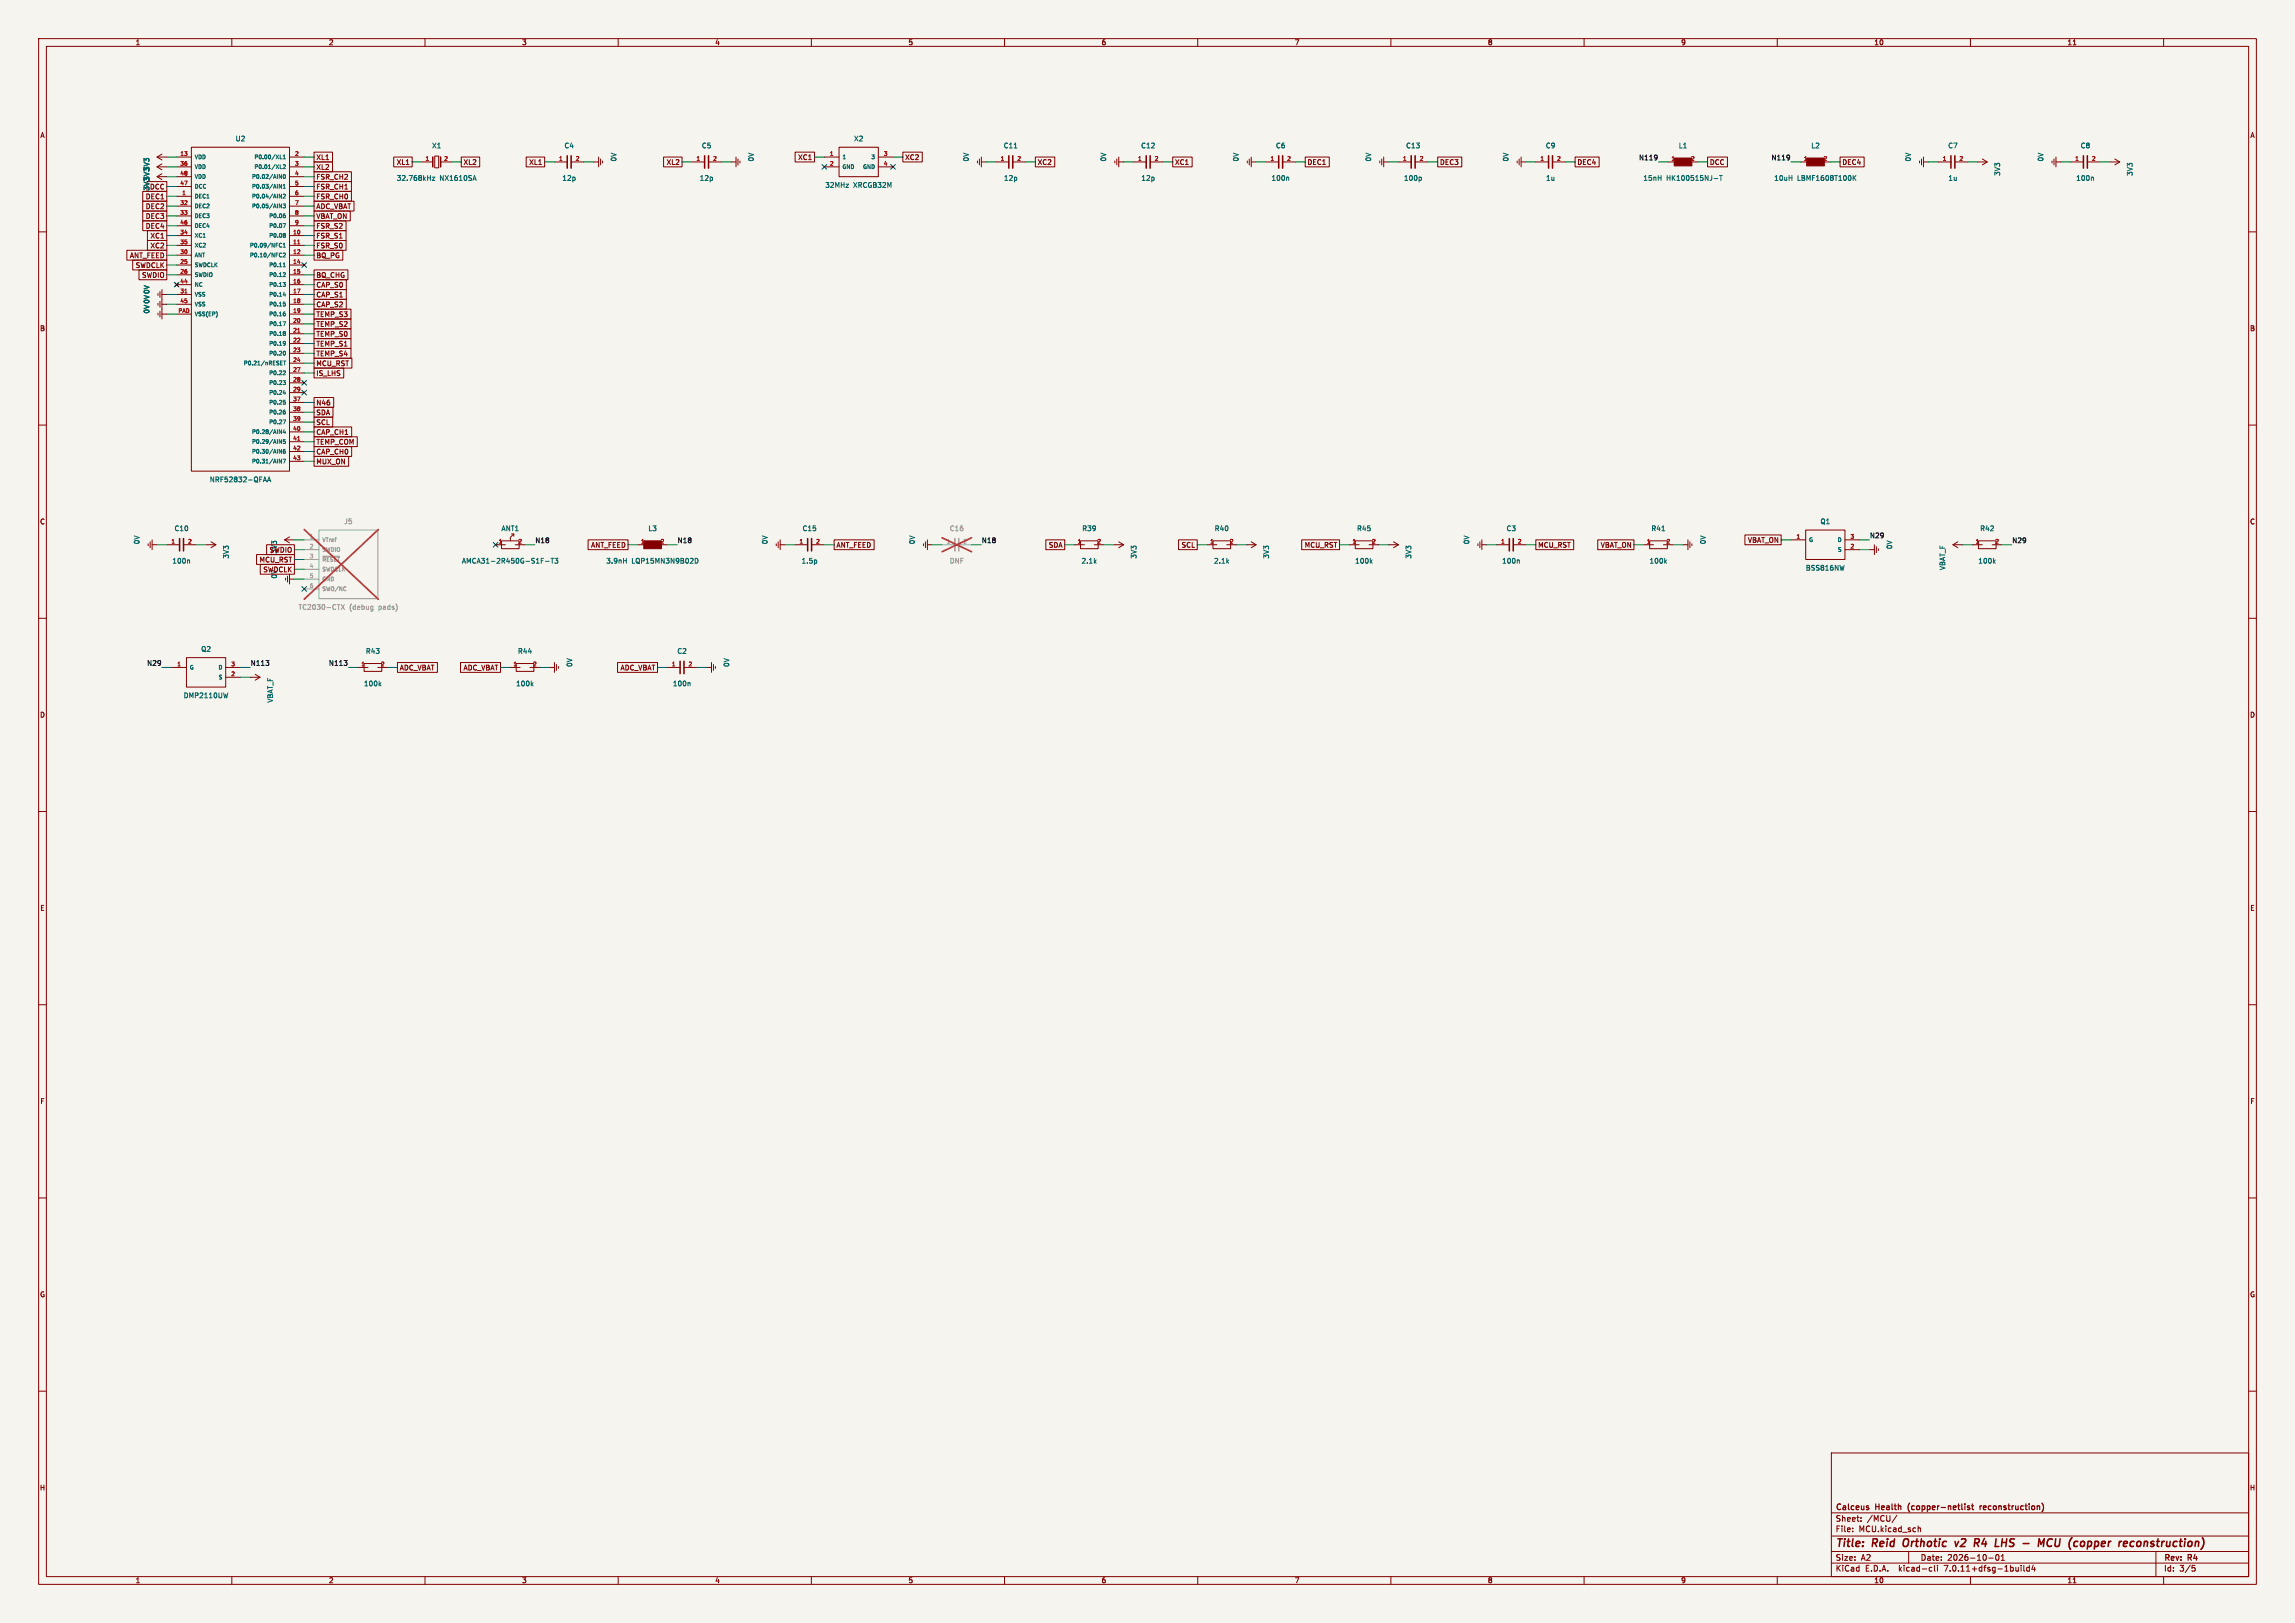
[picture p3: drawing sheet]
<svg xmlns="http://www.w3.org/2000/svg" width="594mm" height="420mm" viewBox="0 0 594 420" stroke-linecap="round" stroke-linejoin="round" font-family="sans-serif">
<defs><g id="words">
<g font-size="2.8" fill="#840000">
<text x="475" y="400.9">Title:</text>
<text x="484.7" y="400.9">Reid</text>
<text x="493.5" y="400.9">Orthotic</text>
<text x="507.7" y="400.9">v2</text>
<text x="513.4" y="400.9">R4</text>
<text x="519.7" y="400.9">LHS</text>
<text x="532.4" y="400.9">MCU</text>
<text x="541.1" y="400.9">(copper</text>
<text x="554.9" y="400.9">reconstruction)</text>
</g>
<g font-size="2.1" fill="#840000">
<text x="475" y="394">Sheet:</text>
<text x="475" y="391.2">Calceus</text>
<text x="483.2" y="394">/MCU/</text>
<text x="485.5" y="391.2">Health</text>
<text x="494.5" y="391.2">(copper-netlist</text>
<text x="513.7" y="391.2">reconstruction)</text>
<text x="475" y="396.7">File:</text>
<text x="481.1" y="396.7">MCU.kicad_sch</text>
<text x="475" y="406.9">KiCad</text>
<text x="475" y="404.1">Size:</text>
<text x="481.7" y="404.1">A2</text>
<text x="482.7" y="406.9">E.D.A.</text>
<text x="491.6" y="406.9">kicad-cli</text>
<text x="497" y="404.1">Date:</text>
<text x="503.5" y="406.9">7.0.11+dfsg-1build4</text>
<text x="504" y="404.1">2026-10-01</text>
<text x="560" y="404.3">Rev:</text>
<text x="560" y="406.9">Id:</text>
<text x="564.1" y="406.9">3/5</text>
<text x="566.4" y="404.3">R4</text>
</g>
<g font-size="1.8" fill="#840000">
<text x="35" y="11.9">1</text>
<text x="85" y="11.9">2</text>
<text x="135" y="11.9">3</text>
<text x="185" y="11.9">4</text>
<text x="235" y="11.9">5</text>
<text x="285" y="11.9">6</text>
<text x="335" y="11.9">7</text>
<text x="385" y="11.9">8</text>
<text x="435" y="11.9">9</text>
<text x="485" y="11.9">10</text>
<text x="535" y="11.9">11</text>
<text x="10.3" y="35.9">A</text>
<text x="582.3" y="35.9">A</text>
<text x="81.8" y="41.6">XL1</text>
<text x="206.5" y="41.6">XC1</text>
<text x="234.2" y="41.6">XC2</text>
<text x="81.8" y="44.1">XL2</text>
<text x="81.8" y="46.7">FSR_CH2</text>
<text x="102.6" y="42.9">XL1</text>
<text x="119.9" y="42.9">XL2</text>
<text x="136.8" y="42.9">XL1</text>
<text x="172.4" y="42.9">XL2</text>
<text x="268.4" y="42.9">XC2</text>
<text x="304" y="42.9">XC1</text>
<text x="338.3" y="42.9">DEC1</text>
<text x="372.6" y="42.9">DEC3</text>
<text x="408.1" y="42.9">DEC4</text>
<text x="442.4" y="42.9">DCC</text>
<text x="476.7" y="42.9">DEC4</text>
<text x="37.6" y="51.8">DEC1</text>
<text x="81.8" y="49.2">FSR_CH1</text>
<text x="81.8" y="51.8">FSR_CH0</text>
<text x="37.6" y="59.4">DEC4</text>
<text x="37.6" y="54.3">DEC2</text>
<text x="37.6" y="56.8">DEC3</text>
<text x="81.8" y="54.3">ADC_VBAT</text>
<text x="81.8" y="56.8">VBAT_ON</text>
<text x="81.8" y="59.4">FSR_S2</text>
<text x="38.8" y="64.5">XC2</text>
<text x="38.8" y="61.9">XC1</text>
<text x="81.8" y="64.5">FSR_S0</text>
<text x="81.8" y="61.9">FSR_S1</text>
<text x="33.5" y="67">ANT_FEED</text>
<text x="35" y="69.5">SWDCLK</text>
<text x="81.8" y="67">BQ_PG</text>
<text x="36.6" y="72.1">SWDIO</text>
<text x="81.8" y="77.2">CAP_S1</text>
<text x="81.8" y="72.1">BQ_CHG</text>
<text x="81.8" y="74.6">CAP_S0</text>
<text x="81.8" y="82.2">TEMP_S3</text>
<text x="81.8" y="79.7">CAP_S2</text>
<text x="10.3" y="85.9">B</text>
<text x="81.8" y="89.9">TEMP_S1</text>
<text x="81.8" y="87.3">TEMP_S0</text>
<text x="81.8" y="84.8">TEMP_S2</text>
<text x="582.3" y="85.9">B</text>
<text x="81.8" y="94.9">MCU_RST</text>
<text x="81.8" y="92.4">TEMP_S4</text>
<text x="81.8" y="97.5">IS_LHS</text>
<text x="81.8" y="107.6">SDA</text>
<text x="81.8" y="105.1">N46</text>
<text x="81.8" y="112.7">CAP_CH1</text>
<text x="81.8" y="110.2">SCL</text>
<text x="81.8" y="117.8">CAP_CH0</text>
<text x="81.8" y="115.3">TEMP_COM</text>
<text x="81.8" y="120.3">MUX_ON</text>
<text x="10.3" y="135.9">C</text>
<text x="582.3" y="135.9">C</text>
<text x="69.7" y="143.2">SWDIO</text>
<text x="71.9" y="143.4" transform="rotate(-90 71.9 143.4)">3V3</text>
<text x="152.9" y="141.9">ANT_FEED</text>
<text x="216.4" y="141.9">ANT_FEED</text>
<text x="271.3" y="141.9">SDA</text>
<text x="305.7" y="141.9">SCL</text>
<text x="337.6" y="141.9">MCU_RST</text>
<text x="398" y="141.9">MCU_RST</text>
<text x="414.2" y="141.9">VBAT_ON</text>
<text x="452.3" y="140.7">VBAT_ON</text>
<text x="67.1" y="145.7">MCU_RST</text>
<text x="68" y="148.3">SWDCLK</text>
<text x="71.9" y="149.8" transform="rotate(-90 71.9 149.8)">0V</text>
<text x="103.3" y="173.7">ADC_VBAT</text>
<text x="119.8" y="173.7">ADC_VBAT</text>
<text x="160.5" y="173.7">ADC_VBAT</text>
<text x="10.3" y="185.9">D</text>
<text x="582.3" y="185.9">D</text>
<text x="10.3" y="235.9">E</text>
<text x="582.3" y="235.9">E</text>
<text x="10.3" y="285.9">F</text>
<text x="582.3" y="285.9">F</text>
<text x="10.3" y="335.9">G</text>
<text x="582.3" y="335.9">G</text>
<text x="10.2" y="385.9">H</text>
<text x="582.2" y="385.9">H</text>
<text x="35" y="409.9">1</text>
<text x="85" y="409.9">2</text>
<text x="135" y="409.9">3</text>
<text x="185" y="409.9">4</text>
<text x="235" y="409.9">5</text>
<text x="285" y="409.9">6</text>
<text x="335" y="409.9">7</text>
<text x="385" y="409.9">8</text>
<text x="435" y="409.9">9</text>
<text x="485" y="409.9">10</text>
<text x="535" y="409.9">11</text>
</g>
<g font-size="1.8" fill="#006464">
<text x="60.9" y="36.8">U2</text>
<text x="111.7" y="38.6">X1</text>
<text x="146" y="38.6">C4</text>
<text x="159.7" y="41.9" transform="rotate(-90 159.7 41.9)">0V</text>
<text x="181.5" y="38.6">C5</text>
<text x="195.3" y="41.9" transform="rotate(-90 195.3 41.9)">0V</text>
<text x="220.9" y="36.8">X2</text>
<text x="250.9" y="41.9" transform="rotate(-90 250.9 41.9)">0V</text>
<text x="259.7" y="38.6">C11</text>
<text x="286.5" y="41.9" transform="rotate(-90 286.5 41.9)">0V</text>
<text x="295.2" y="38.6">C12</text>
<text x="320.8" y="41.9" transform="rotate(-90 320.8 41.9)">0V</text>
<text x="330.1" y="38.6">C6</text>
<text x="355.1" y="41.9" transform="rotate(-90 355.1 41.9)">0V</text>
<text x="363.8" y="38.6">C13</text>
<text x="390.6" y="41.9" transform="rotate(-90 390.6 41.9)">0V</text>
<text x="400" y="38.6">C9</text>
<text x="434.4" y="38.6">L1</text>
<text x="468.7" y="38.6">L2</text>
<text x="494.8" y="41.9" transform="rotate(-90 494.8 41.9)">0V</text>
<text x="504.1" y="38.6">C7</text>
<text x="529.1" y="41.9" transform="rotate(-90 529.1 41.9)">0V</text>
<text x="538.4" y="38.6">C8</text>
<text x="38.8" y="46.9" transform="rotate(-90 38.8 46.9)">3V3</text>
<text x="102.6" y="47">32.768kHz</text>
<text x="113.8" y="47">NX1610SA</text>
<text x="145.4" y="47">12p</text>
<text x="181" y="47">12p</text>
<text x="259.7" y="47">12p</text>
<text x="295.3" y="47">12p</text>
<text x="329" y="47">100n</text>
<text x="363.3" y="47">100p</text>
<text x="400" y="47">1u</text>
<text x="425.2" y="47">15nH</text>
<text x="431.3" y="47">HK100515NJ-T</text>
<text x="459.1" y="47">10uH</text>
<text x="465.2" y="47">LBMF1608T100K</text>
<text x="504.2" y="47">1u</text>
<text x="517.9" y="45.6" transform="rotate(-90 517.9 45.6)">3V3</text>
<text x="537.3" y="47">100n</text>
<text x="552.2" y="45.6" transform="rotate(-90 552.2 45.6)">3V3</text>
<text x="38.7" y="49.2">DCC</text>
<text x="213.5" y="48.8">32MHz</text>
<text x="220.9" y="48.8">XRCGB32M</text>
<text x="38.8" y="81.3" transform="rotate(-90 38.8 81.3)">0V 0V 0V</text>
<text x="54.2" y="125">NRF52832-QFAA</text>
<text x="45" y="137.6">C10</text>
<text x="129.7" y="137.6">ANT1</text>
<text x="167.7" y="137.6">L3</text>
<text x="207.6" y="137.6">C15</text>
<text x="280" y="137.6">R39</text>
<text x="314.3" y="137.6">R40</text>
<text x="351.1" y="137.6">R45</text>
<text x="389.8" y="137.6">C3</text>
<text x="427.3" y="137.6">R41</text>
<text x="471.1" y="135.8">Q1</text>
<text x="512.4" y="137.6">R42</text>
<text x="36.3" y="141" transform="rotate(-90 36.3 141)">0V</text>
<text x="198.9" y="141" transform="rotate(-90 198.9 141)">0V</text>
<text x="237" y="141" transform="rotate(-90 237 141)">0V</text>
<text x="380.5" y="141" transform="rotate(-90 380.5 141)">0V</text>
<text x="441.7" y="141" transform="rotate(-90 441.7 141)">0V</text>
<text x="489.9" y="142.2" transform="rotate(-90 489.9 142.2)">0V</text>
<text x="44.5" y="146">100n</text>
<text x="59.4" y="144.7" transform="rotate(-90 59.4 144.7)">3V3</text>
<text x="119.4" y="146">AMCA31-2R450G-S1F-T3</text>
<text x="156.8" y="146">3.9nH</text>
<text x="163.5" y="146">LQP15MN3N9B02D</text>
<text x="207.4" y="146">1.5p</text>
<text x="279.8" y="146">2.1k</text>
<text x="294.4" y="144.7" transform="rotate(-90 294.4 144.7)">3V3</text>
<text x="314.1" y="146">2.1k</text>
<text x="328.6" y="144.7" transform="rotate(-90 328.6 144.7)">3V3</text>
<text x="350.6" y="146">100k</text>
<text x="365.5" y="144.7" transform="rotate(-90 365.5 144.7)">3V3</text>
<text x="388.7" y="146">100n</text>
<text x="426.8" y="146">100k</text>
<text x="467.3" y="147.8">BSS816NW</text>
<text x="503.7" y="147.7" transform="rotate(-90 503.7 147.7)">VBAT_F</text>
<text x="511.9" y="146">100k</text>
<text x="52" y="168.8">Q2</text>
<text x="94.6" y="169.4">R43</text>
<text x="133.9" y="169.4">R44</text>
<text x="148.3" y="172.7" transform="rotate(-90 148.3 172.7)">0V</text>
<text x="175.2" y="169.4">C2</text>
<text x="188.9" y="172.7" transform="rotate(-90 188.9 172.7)">0V</text>
<text x="94.1" y="177.8">100k</text>
<text x="133.5" y="177.8">100k</text>
<text x="174" y="177.8">100n</text>
<text x="47.4" y="180.9">DMP2110UW</text>
<text x="70.8" y="181.9" transform="rotate(-90 70.8 181.9)">VBAT_F</text>
</g>
<g font-size="1.8" fill="#0f0f0f">
<text x="424.1" y="41.6">N119</text>
<text x="458.4" y="41.6">N119</text>
<text x="138.4" y="140.6">N18</text>
<text x="175.3" y="140.6">N18</text>
<text x="254" y="140.6">N18</text>
<text x="483.9" y="139.3">N29</text>
<text x="520.7" y="140.6">N29</text>
<text x="38" y="172.4">N29</text>
<text x="64.8" y="172.4">N113</text>
<text x="85" y="172.4">N113</text>
</g>
<g font-size="1.8" fill="#939391">
<text x="89" y="135.8">J5</text>
<text x="245.7" y="137.6">C16</text>
<text x="245.7" y="146">DNF</text>
<text x="77.1" y="158">TC2030-CTX</text>
<text x="90.4" y="158">(debug</text>
<text x="98.1" y="158">pads)</text>
</g>
<g font-size="1.4" fill="#a90000">
<text x="46.5" y="40.4">13</text>
<text x="76.2" y="40.4">2</text>
<text x="110" y="41.7">1</text>
<text x="114.8" y="41.7">2</text>
<text x="144.6" y="41.7">1</text>
<text x="148.9" y="41.7">2</text>
<text x="180.1" y="41.7">1</text>
<text x="184.4" y="41.7">2</text>
<text x="214.7" y="40.4">1</text>
<text x="228.6" y="40.4">3</text>
<text x="258.9" y="41.7">1</text>
<text x="263.2" y="41.7">2</text>
<text x="294.4" y="41.7">1</text>
<text x="298.7" y="41.7">2</text>
<text x="328.7" y="41.7">1</text>
<text x="333" y="41.7">2</text>
<text x="363" y="41.7">1</text>
<text x="367.3" y="41.7">2</text>
<text x="398.6" y="41.7">1</text>
<text x="402.9" y="41.7">2</text>
<text x="432.5" y="41.7">1</text>
<text x="437.5" y="41.7">2</text>
<text x="466.8" y="41.7">1</text>
<text x="471.8" y="41.7">2</text>
<text x="502.7" y="41.7">1</text>
<text x="507" y="41.7">2</text>
<text x="537" y="41.7">1</text>
<text x="541.3" y="41.7">2</text>
<text x="46.5" y="42.9">36</text>
<text x="46.5" y="45.5">48</text>
<text x="76.2" y="42.9">3</text>
<text x="76.2" y="45.5">4</text>
<text x="214.7" y="42.9">2</text>
<text x="228.6" y="42.9">4</text>
<text x="46.5" y="53.1">32</text>
<text x="46.5" y="48">47</text>
<text x="47" y="50.5">1</text>
<text x="76.2" y="48">5</text>
<text x="76.2" y="50.5">6</text>
<text x="76.2" y="53.1">7</text>
<text x="46.5" y="55.6">33</text>
<text x="46.5" y="58.2">46</text>
<text x="76.2" y="55.6">8</text>
<text x="76.2" y="58.2">9</text>
<text x="46.5" y="65.8">30</text>
<text x="46.5" y="60.7">34</text>
<text x="46.5" y="63.2">35</text>
<text x="75.7" y="60.7">10</text>
<text x="75.7" y="63.2">11</text>
<text x="75.7" y="65.8">12</text>
<text x="46.5" y="68.3">25</text>
<text x="46.5" y="70.9">26</text>
<text x="75.7" y="68.3">14</text>
<text x="75.7" y="70.9">15</text>
<text x="46.5" y="75.9">31</text>
<text x="46.5" y="73.4">44</text>
<text x="75.7" y="73.4">16</text>
<text x="75.7" y="75.9">17</text>
<text x="46" y="81">PAD</text>
<text x="46.5" y="78.5">45</text>
<text x="75.7" y="78.5">18</text>
<text x="75.7" y="81">19</text>
<text x="75.7" y="83.6">20</text>
<text x="75.7" y="86.1">21</text>
<text x="75.7" y="88.6">22</text>
<text x="75.7" y="91.2">23</text>
<text x="75.7" y="93.7">24</text>
<text x="75.7" y="96.3">27</text>
<text x="75.7" y="98.8">28</text>
<text x="75.7" y="101.3">29</text>
<text x="75.7" y="103.9">37</text>
<text x="75.7" y="106.4">38</text>
<text x="75.7" y="109">39</text>
<text x="75.7" y="111.5">40</text>
<text x="75.7" y="114">41</text>
<text x="75.7" y="116.6">42</text>
<text x="75.7" y="119.1">43</text>
<text x="44.2" y="140.7">1</text>
<text x="48.5" y="140.7">2</text>
<text x="128.9" y="140.7">1</text>
<text x="134" y="140.7">2</text>
<text x="165.8" y="140.7">1</text>
<text x="170.8" y="140.7">2</text>
<text x="206.8" y="140.7">1</text>
<text x="211.1" y="140.7">2</text>
<text x="278.8" y="140.7">1</text>
<text x="283.9" y="140.7">2</text>
<text x="313.1" y="140.7">1</text>
<text x="318.2" y="140.7">2</text>
<text x="349.9" y="140.7">1</text>
<text x="355" y="140.7">2</text>
<text x="388.4" y="140.7">1</text>
<text x="392.7" y="140.7">2</text>
<text x="426.1" y="140.7">1</text>
<text x="431.2" y="140.7">2</text>
<text x="464.8" y="139.4">1</text>
<text x="478.8" y="142">2</text>
<text x="478.8" y="139.4">3</text>
<text x="511.2" y="140.7">1</text>
<text x="516.3" y="140.7">2</text>
<text x="45.7" y="172.5">1</text>
<text x="59.7" y="172.5">3</text>
<text x="93.4" y="172.5">1</text>
<text x="98.4" y="172.5">2</text>
<text x="132.7" y="172.5">1</text>
<text x="137.8" y="172.5">2</text>
<text x="173.8" y="172.5">1</text>
<text x="178.1" y="172.5">2</text>
<text x="59.7" y="175">2</text>
</g>
<g font-size="1.4" fill="#006464">
<text x="50.3" y="41.4">VDD</text>
<text x="65.7" y="41.4">P0.00/XL1</text>
<text x="217.9" y="41.4">1</text>
<text x="225.3" y="41.4">3</text>
<text x="50.3" y="43.9">VDD</text>
<text x="50.3" y="46.5">VDD</text>
<text x="65.1" y="46.5">P0.02/AIN0</text>
<text x="65.7" y="43.9">P0.01/XL2</text>
<text x="217.9" y="43.9">GND</text>
<text x="223.2" y="43.9">GND</text>
<text x="50.3" y="51.5">DEC1</text>
<text x="50.3" y="49">DCC</text>
<text x="65.1" y="49">P0.03/AIN1</text>
<text x="65.1" y="51.5">P0.04/AIN2</text>
<text x="50.3" y="54.1">DEC2</text>
<text x="50.3" y="56.6">DEC3</text>
<text x="50.3" y="59.2">DEC4</text>
<text x="65.1" y="54.1">P0.05/AIN3</text>
<text x="69.5" y="56.6">P0.06</text>
<text x="69.5" y="59.2">P0.07</text>
<text x="50.3" y="61.7">XC1</text>
<text x="50.3" y="64.2">XC2</text>
<text x="64.5" y="64.2">P0.09/NFC1</text>
<text x="69.5" y="61.7">P0.08</text>
<text x="50.3" y="69.3">SWDCLK</text>
<text x="50.3" y="71.9">SWDIO</text>
<text x="50.3" y="66.8">ANT</text>
<text x="64.5" y="66.8">P0.10/NFC2</text>
<text x="69.5" y="69.3">P0.11</text>
<text x="69.5" y="71.9">P0.12</text>
<text x="50.3" y="76.9">VSS</text>
<text x="50.3" y="74.4">NC</text>
<text x="69.5" y="74.4">P0.13</text>
<text x="69.5" y="76.9">P0.14</text>
<text x="50.3" y="79.5">VSS</text>
<text x="50.3" y="82">VSS(EP)</text>
<text x="69.5" y="79.5">P0.15</text>
<text x="69.5" y="82">P0.16</text>
<text x="69.5" y="84.6">P0.17</text>
<text x="69.5" y="87.1">P0.18</text>
<text x="69.5" y="89.6">P0.19</text>
<text x="62.9" y="94.7">P0.21/nRESET</text>
<text x="69.5" y="92.2">P0.20</text>
<text x="69.5" y="97.3">P0.22</text>
<text x="69.5" y="99.8">P0.23</text>
<text x="69.5" y="102.3">P0.24</text>
<text x="69.5" y="104.9">P0.25</text>
<text x="69.5" y="107.4">P0.26</text>
<text x="65.1" y="112.5">P0.28/AIN4</text>
<text x="69.5" y="110">P0.27</text>
<text x="65.1" y="115">P0.29/AIN5</text>
<text x="65.1" y="117.6">P0.30/AIN6</text>
<text x="65.1" y="120.1">P0.31/AIN7</text>
<text x="468.1" y="140.4">G</text>
<text x="475.5" y="140.4">D</text>
<text x="475.5" y="143">S</text>
<text x="49" y="173.5">G</text>
<text x="56.4" y="173.5">D</text>
<text x="56.4" y="176">S</text>
</g>
<g font-size="1.4" fill="#a5a4a2">
<text x="80" y="139.4">1</text>
<text x="80" y="142">2</text>
<text x="244.9" y="140.7">1</text>
<text x="249.2" y="140.7">2</text>
<text x="80" y="144.5">3</text>
<text x="80" y="147.1">4</text>
<text x="80" y="149.6">5</text>
<text x="80" y="152.1">6</text>
</g>
<g font-size="1.4" fill="#939391">
<text x="83.3" y="140.4">VTref</text>
<text x="83.3" y="143">SWDIO</text>
<text x="83.3" y="145.5">~{RESET}</text>
<text x="83.3" y="148.1">SWDCLK</text>
<text x="83.3" y="150.6">GND</text>
<text x="83.3" y="153.1">SWO/NC</text>
</g>
</g></defs>
<path d="M0 0h594v420h-594z" fill="#f5f4ef" stroke="#f5f4ef" stroke-width=".26"/>
<g fill="none" stroke="#840000" stroke-width=".26">
<path d="M10 10h574v400h-574zM12 12h570v396h-570zM60 10v2M110 10v2M160 10v2M210 10v2M260 10v2M310 10v2M360 10v2M410 10v2M460 10v2M510 10v2"/>
<path d="M536.6 11.6h.7M560 10v2M41.9 39.9l-1.3 .7 1.3 .8M49.5 38.1h25.4v83.8h-25.4zM81.3 39.4h4.8v2.5h-4.8zM205.8 39.4h5v2.5h-5zM217.2 38.1h10.1v7.6h-10.1zM233.7 39.4h5v2.5h-5zM10 60h2M36.9 57.2h6.3v2.5h-6.3zM36.9 49.5h6.3v2.6h-6.3zM36.9 52.1h6.3v2.5h-6.3z"/>
<path d="M36.9 54.6h6.3v2.6h-6.3zM38 47h5.2v2.5h-5.2zM38.2 59.7h5v2.5h-5zM40.6 40.6h2.6M40.6 43.2h2.6M40.6 45.7h2.6M41.9 42.4l-1.3 .8 1.3 .7M41.9 45l-1.3 .7 1.3 .8M45.7 40.6h3.8M45.7 43.2h3.8M45.7 50.8h3.8M45.7 53.3h3.8"/>
<path d="M45.7 55.9h3.8M45.7 45.7h3.8M45.7 58.4h3.8M45.7 48.3h3.8M74.9 40.6h3.8M74.9 43.2h3.8M74.9 50.8h3.8M74.9 53.3h3.8M74.9 55.9h3.8M74.9 45.7h3.8M74.9 58.4h3.8M74.9 48.3h3.8"/>
<path d="M81.3 47h9.7v2.5h-9.7zM81.3 41.9h4.8v2.6h-4.8zM81.3 44.5h9.7v2.5h-9.7zM81.3 49.5h9.7v2.6h-9.7zM81.3 52.1h10.3v2.5h-10.3zM81.3 54.6h9.4v2.6h-9.4zM81.3 57.2h8.3v2.5h-8.3zM81.3 59.7h8.3v2.5h-8.3zM101.9 40.6h4.8v2.6h-4.8zM109.2 41.9h2.8M112.5 40.4h1v3h-1zM114 41.9h2.8"/>
<path d="M119.4 40.6h4.8v2.6h-4.8zM136.2 40.6h4.8v2.6h-4.8zM143.5 41.9h3.3M147.8 41.9h3.3M153.7 41.9h1.2M154.9 40.6v2.6M155.4 41.1v1.6M156 41.7v.5M171.7 40.6h4.8v2.6h-4.8zM179.1 41.9h3.3M183.4 41.9h3.3M189.2 41.9h1.3"/>
<path d="M190.5 40.6v2.6M191 41.1v1.6M191.5 41.7v.5M213.4 40.6h3.8M213.4 43.2h3.8M227.3 40.6h3.8M227.3 43.2h3.8M253 41.7v.5M253.5 41.1v1.6M254 41.9h1.3M254 40.6v2.6M257.8 41.9h3.3"/>
<path d="M262.1 41.9h3.3M268 40.6h5v2.6h-5zM288.5 41.7v.5M289.1 41.1v1.6M289.6 41.9h1.2M289.6 40.6v2.6M293.4 41.9h3.3M297.7 41.9h3.3M303.5 40.6h5.1v2.6h-5.1zM322.8 41.7v.5M323.3 41.1v1.6M323.8 41.9h1.3"/>
<path d="M323.8 40.6v2.6M327.7 41.9h3.3M332 41.9h3.3M337.8 40.6h6.3v2.6h-6.3zM357.1 41.7v.5M357.6 41.1v1.6M358.1 41.9h1.3M358.1 40.6v2.6M361.9 41.9h3.4M366.3 41.9h3.3M372.1 40.6h6.2v2.6h-6.2zM392.7 41.7v.5"/>
<path d="M393.2 41.1v1.6M393.7 41.9h1.3M393.7 40.6v2.6M397.5 41.9h3.3M401.8 41.9h3.3M407.7 40.6h6.2v2.6h-6.2zM431.8 41.9h2.5M436.9 41.9h2.5M442 40.6h5.1v2.6h-5.1zM466.1 41.9h2.5M471.2 41.9h2.5M476.2 40.6h6.3v2.6h-6.3z"/>
<path d="M496.8 41.7v.5M497.3 41.1v1.6M497.8 41.9h1.3M497.8 40.6v2.6M501.6 41.9h3.4M506 41.9h3.3M511.8 41.9h2.5M513.1 41.1l1.2 .8-1.2 .8M531.1 41.7v.5M531.6 41.1v1.6M532.1 41.9h1.3M532.1 40.6v2.6"/>
<path d="M535.9 41.9h3.3M540.3 41.9h3.3M546.1 41.9h2.5M547.4 41.1l1.2 .8-1.2 .8M582 60h2M32.8 64.8h10.4v2.5h-10.4zM34.3 67.3h8.9v2.6h-8.9zM36 69.9h7.2v2.5h-7.2zM38.2 62.2h5v2.6h-5zM40.9 75.9v.6M40.9 78.5v.5M41.4 75.4v1.6"/>
<path d="M41.4 78v1.5M41.9 74.9v7.7M41.9 78.7h1.3M41.9 76.2h1.3M45.3 73.3l.8 .7M45.7 78.7h3.8M45.7 61h3.8M45.7 63.5h3.8M45.7 66h3.8M45.7 68.6h3.8M45.7 71.1h3.8M45.7 73.7h3.8"/>
<path d="M45.7 76.2h3.8M46.1 73.3l-.8 .7M74.9 78.7h3.8M74.9 61h3.8M74.9 63.5h3.8M74.9 66h3.8M74.9 68.6h3.8M74.9 71.1h3.8M74.9 73.7h3.8M74.9 76.2h3.8M81.3 62.2h8.3v2.6h-8.3zM81.3 74.9h8.3v2.6h-8.3z"/>
<path d="M81.3 64.8h7.4v2.5h-7.4zM81.3 69.9h8.8v2.5h-8.8zM81.3 72.4h8.3v2.5h-8.3zM81.3 77.5h8.3v2.5h-8.3zM40.9 81v.5M41.4 80.5v1.5M41.9 81.3h1.3M45.7 81.3h3.8M74.9 81.3h3.8M74.9 83.8h3.8M74.9 86.4h3.8M74.9 88.9h3.8"/>
<path d="M74.9 91.4h3.8M74.9 94h3.8M74.9 96.5h3.8M74.9 99.1h3.8M81.3 95.3h7.7v2.5h-7.7zM81.3 92.7h9.8v2.6h-9.8zM81.3 90.2h9.5v2.5h-9.5zM81.3 87.6h9.5v2.6h-9.5zM81.3 85.1h9.5v2.5h-9.5zM81.3 82.6h9.5v2.5h-9.5zM81.3 80h9.5v2.6h-9.5zM10 110h2"/>
<path d="M74.9 101.6h3.8M74.9 104.1h3.8M74.9 106.7h3.8M74.9 109.2h3.8M74.9 111.8h3.8M74.9 114.3h3.8M74.9 116.8h3.8M74.9 119.4h3.8M81.3 118.1h8.9v2.6h-8.9zM81.3 115.6h9.7v2.5h-9.7zM81.3 113h11.2v2.6h-11.2zM81.3 110.5h9.7v2.5h-9.7z"/>
<path d="M81.3 108h4.8v2.5h-4.8zM81.3 105.4h4.9v2.6h-4.9zM81.3 102.9h5.1v2.5h-5.1zM582 110h2M39.4 139.7v2.5M73.7 139.7h2.5M74.9 138.9l-1.2 .8 1.2 .8M129.8 140h4.6v2h-4.6zM132.4 138.2h.6v.6M133 138.2l-.9 .9v.9M152.2 139.7h10.4v2.5h-10.4zM201.9 139.7v2.5"/>
<path d="M215.9 139.7h10.3v2.5h-10.3zM240 139.7v2.5M270.7 139.7h4.9v2.5h-4.9zM279.7 140h4.5v2h-4.5zM305 139.7h4.9v2.5h-4.9zM313.9 140h4.6v2h-4.6zM336.9 139.7h9.8v2.5h-9.8zM350.8 140h4.5v2h-4.5zM383.5 139.7v2.5M397.5 139.7h9.8v2.5h-9.8zM413.5 139.7h9.4v2.5h-9.4zM427 140h4.5v2h-4.5z"/>
<path d="M436.9 139.7v2.5M451.6 138.4h9.4v2.6h-9.4zM463.5 139.7h3.9M467.4 137.2h10.1v7.6h-10.1zM477.5 139.7h3.8M512.1 140h4.5v2h-4.5zM10 160h2M38.4 140.7v.5M38.9 140.2v1.5M39.4 141h1.2M43.2 141h3.3M47.5 141h3.3"/>
<path d="M53.3 141h2.6M54.6 140.2l1.3 .8-1.3 .7M66.4 143.5h9.8v2.6h-9.8zM67.4 146.1h8.8v2.5h-8.8zM69 141h7.2v2.5h-7.2zM73.9 149.6v.5M74.4 149.1v1.5M74.9 148.6v2.5M74.9 149.9h1.3M128.3 141h2.5M133.3 141h2.6M165.1 141h2.5"/>
<path d="M170.2 141h2.5M200.9 140.7v.5M201.4 140.2v1.5M201.9 141h1.3M205.7 141h3.3M210.1 141h3.3M239 140.7v.5M239.5 140.2v1.5M240 141h1.3M278.1 141h2.6M283.2 141h2.5M288.3 141h2.5"/>
<path d="M289.6 140.2l1.2 .8-1.2 .7M312.4 141h2.6M317.5 141h2.5M322.6 141h2.5M323.8 140.2l1.3 .8-1.3 .7M349.2 141h2.6M354.3 141h2.6M359.4 141h2.5M360.7 140.2l1.2 .8-1.2 .7M382.5 140.7v.5M383 140.2v1.5M383.5 141h1.3"/>
<path d="M387.3 141h3.4M391.7 141h3.3M425.4 141h2.6M430.5 141h2.6M435.6 141h1.3M437.4 140.2v1.5M437.9 140.7v.5M477.5 142.2h3.8M483.9 142.2h1.2M485.1 141v2.5M485.6 141.5v1.5M486.2 142v.5"/>
<path d="M505.5 141h2.5M506.7 140.2l-1.2 .8 1.2 .7M510.5 141h2.6M515.6 141h2.6M582 160h2M44.4 172.7h3.9M48.3 170.2h10.1v7.6h-10.1zM58.4 172.7h3.8M58.4 175.3h3.8M64.8 175.3h2.5M66 174.5l1.3 .8-1.3 .7M92.7 172.7h2.5"/>
<path d="M94.2 171.7h4.6v2h-4.6zM97.8 172.7h2.5M102.9 171.4h10.3v2.6h-10.3zM119.2 171.4h10.3v2.6h-10.3zM132.1 172.7h2.5M133.6 171.7h4.6v2h-4.6zM137.2 172.7h2.5M142.2 172.7h1.3M143.5 171.5v2.5M144 172v1.5M144.5 172.5v.5M159.8 171.4h10.4v2.6h-10.4z"/>
<path d="M172.7 172.7h3.3M177 172.7h3.3M182.9 172.7h1.2M184.1 171.5v2.5M184.7 172v1.5M185.2 172.5v.5M10 210h2M582 210h2M10 260h2M582 260h2M10 310h2M582 310h2"/>
<path d="M10 360h2M474 376h108v32h-108zM582 360h2M474 397.5h108M474 391.5h108M479.5 396.2v.2M479.5 395.4v.2M481.7 393.5v.2M481.7 392.7v.2M491 392.1l-1.3 1.9M496.5 394.9v1.5M496.5 395.5l.5-.1 .1 1"/>
<path d="M60 408v2M110 408v2M160 408v2M210 408v2M260 408v2M310 408v2M360 408v2M410 408v2M460 408v2M474 404.5h108M474 401.5h108M494 401.5v3"/>
<path d="M499.6 405.6h.4M500 406.5l-.4 .1M500.7 405.1v1.3l.2 .2M501.5 405.1v.1M501.5 405.6v1M510 408v2M514.7 403.2h1.2M516.7 402.3h.2a.8 .8 0 0 1 .5 .7 .8 .8 0 0 1-.5 .8 1 1 0 0 1-.2-1.5zM518 403.8h.8M518 402.7l.4-.4v1.5M523.1 405.1v.1M523.1 405.6v1"/>
<path d="M523.8 405.1v1.3l.2 .2M525.2 405.6h-.4l-.3 .3 .2 .6h.5M525.2 405.1v1.5M526.2 405l-.3 1.1h.9M526.6 405.6v1M536.6 409.6h.7M558 401.5v6.5M560 408v2M567.4 405.1h.7M567.5 405.6h.4l.3 .3-.2 .6-.5 .1"/>
</g>
<g fill="none" stroke="#840000" stroke-width=".4">
<path d="M112 40.6v2.6M114 40.6v2.6M146.8 40.3v3.2M147.8 40.3v3.2M182.4 40.3v3.2M183.4 40.3v3.2M261.1 40.3v3.2M262.1 40.3v3.2M296.7 40.3v3.2M297.7 40.3v3.2M331 40.3v3.2M332 40.3v3.2"/>
<path d="M365.3 40.3v3.2M366.3 40.3v3.2M400.8 40.3v3.2M401.8 40.3v3.2M505 40.3v3.2M506 40.3v3.2M539.2 40.3v3.2M540.3 40.3v3.2M46.5 139.4v3.2M47.5 139.4v3.2M209 139.4v3.2M210.1 139.4v3.2"/>
<path d="M390.7 139.4v3.2M391.7 139.4v3.2M176 171.1v3.2M177 171.1v3.2M492.8 398.5a1.5 1.5 0 0 0 0 1.6M506 398.9l.3 1.3 .6-1.3M511.2 398.2h.8l.2 .2 .1 .5-.4 .3M511.6 399.2l.5 1M518.1 399.1h1.2M518.3 398.2l-.3 2M531.2 398.4a.96 .96 0 0 0-1.3 .5 .96 .96 0 0 0 .7 1.3l.4-.2M540.5 398.9l-.3 2"/>
<path d="M553.2 399.1l.3-.2 .6 .2v.7l-.3 .3-.4 .1-.3-.2zM527.5 400.2l.3-2 .5 1.4 .8-1.4-.2 2M540.3 400.1l.2 .1"/>
</g>
<path d="M483.6 390.2v.4M509.6 390.2l.2 .2-.2 .3M509.6 389.7h.2M510.3 389.7h.5M510.5 389.2v1.3l.3 .2M512.5 389.7v1M512.9 389.7l-.4 .3" fill="none" stroke="#840000" stroke-width=".3"/>
<g fill="none" stroke="#006464" stroke-width=".26">
<path d="M262.5 38.3h.7M37.3 41.8v-.8l.5 .4 .1-.3h.5v.7M37.3 47.2l1.3 .4-1.3 .4M37.3 42.1l1.3 .4-1.3 .4M38.3 48.4h-.4l-.1 .4-.5-.4v.8M72.3 45.2l.6 1v-1M72.3 47.7l.6 1v-1M72.3 50.2l.6 1.1v-1.1M72.3 52.8l.6 1v-1M72.5 40.1v1h.5M72.5 43.6h.5M73.2 52.8h.7l-.4 .4 .3 .1v.4h-.6"/>
<path d="M73.2 57.9h.7l-.4 1M73.3 50.3l.4-.1 .2 .3-.7 .8h.7M73.3 40.4l.3-.3v1M73.3 48l.3-.3v1M73.3 41.1h.6M73.3 48.7h.6M73.3 42.7l.4-.1 .2 .3-.7 .7h.7M73.3 42.7h.1M73.4 45.2h.1a.47 .47 0 0 1 .4 .5 .47 .47 0 0 1-.5 .4zM73.5 55.7l.4 .2-.1 .3-.3 .1M73.6 55.3h.2M111.9 45.8h.6l-.6 .9h.6"/>
<path d="M122.8 45.4l.5 1.3M333.4 45.8l.2 .2v.7M367.7 45.8l.2 .3v.3l-.2 .3M443.7 46.2h.9M445 45.4h.8M445.4 45.4v1.3M479.8 46l.6 .7M480.4 45.4l-.8 .7M541.7 45.8l.1 .2v.7M72.5 63h.4M72.7 65.5l.2 .1M72.9 63.9h-.4"/>
<path d="M72.9 66.4l-.2 .1M73.2 73.1h.7l-.4 .4 .3 .1 .1 .3-.5 .2M73.3 65.6l.4-.1 .2 .3-.7 .7h.7M73.3 64h.6M73.3 63.2l.3-.3v1.1M73.3 69h.6M73.3 76.3h.6M73.3 78.2h.5M73.4 68.3l.2-.3v1M73.4 70.6h.4l.1 .3-.7 .7h.7M73.4 78.6l.5 .2-.1 .3-.4 .1M73.5 60.4l.4 .2"/>
<path d="M73.5 60.8h.2M73.7 60.8l.2 .4-.4 .2M73.8 76v.7M73.9 60.6h.1M73.9 60.6l-.2 .2M72.6 94.4h.5M72.6 93.4h.5M73.2 98.5h.7l-.4 .4 .3 .1 .1 .3-.5 .2M73.2 83.3h.7l-.4 1M73.4 93.4h.6M73.4 96h.4l.1 .3-.7 .7h.7M73.5 81.1l.4 .2-.1 .3-.3 .1"/>
<path d="M73.5 85.8l.4 .2-.2 .2M73.5 88.3l.4 .2-.2 .8M73.5 86.2h.2M73.6 80.7h.2M73.6 90.9a.64 .64 0 0 1 0 1M73.7 86.2l.2 .4-.4 .2M73.7 89.3l-.1 .1M73.7 93.4v1M73.7 89.3h.1M73.9 88.8l-.4 .2M72.3 111.2l.6 1v-1M72.3 113.7l.6 1.1v-1.1"/>
<path d="M72.3 116.3l.6 1v-1M72.3 118.8l.6 1v-1M73.2 108.7h.7l-.4 1M73.2 118.8h.7l-.4 1M73.3 101.7h.6M73.3 114.2h.5l.1 .4-.2 .2-.4-.1M73.3 103.6h.5M73.3 114.2h.1M73.4 104l.5 .2-.1 .3-.4 .1M73.5 106.5l.4 .2-.1 .3-.3 .1M73.5 111.2l-.2 .7h.6M73.6 106.1h.2"/>
<path d="M73.8 116.3l-.5 .2v.6l.2 .2 .3-.1v-.5h-.3l-.2 .2M73.8 101.4v.7M73.8 111.5v.7M73.8 113.7h-.5v.5M68.2 124.3h.7M68.5 123.4l.5 1.3M69.2 124.7l.4-1.3 .5 1.3M69.3 124.3h.6M430.1 137.4h.8M48.9 144.9l.2 .2v.7M141.2 145.3h.9M142.6 144.5h.7"/>
<path d="M142.9 144.5v1.3M143.6 144.5h.8l-.4 .5 .3 .1v.5h-.7M161.4 145.1h.7M162.1 144.5v1.3M179.9 144.5a.64 .64 0 0 1 .8 .6 .64 .64 0 0 1-.8 .7zM211.3 145v.6M354.8 145.3l.3 .5M355.1 144.9l-.4 .5M393.1 144.9l.1 .2v.7M431 145.3l.3 .5M431.3 144.9l-.4 .5M516.1 145.3l.3 .5"/>
<path d="M516.4 144.9l-.4 .5M59 179.3l-.3 1.3M98.2 177l.4 .5M98.6 176.7l-.5 .4M137.6 177l.4 .5M138 176.7l-.5 .4M178.4 176.7l.2 .1v.7"/>
</g>
<path d="M78.7 139.7h3.8M82.5 137.2h15.3v17.7h-15.3zM78.7 142.2h3.8M78.7 144.8h3.8M78.7 147.3h3.8M78.7 149.9h3.8M78.7 152.4h3.8M243.8 141h3.3M248.2 141h3.3" fill="none" stroke="#9c9b98" stroke-width=".26"/>
<path d="M83.5 143.9h4.4M88.3 156.4l.8 1.3M89.1 156.4l-.8 1.3M96.4 156.9h.1M96.5 156.9l-.1 1.2M96.5 157.7h-.1" fill="none" stroke="#939391" stroke-width=".26"/>
<path d="M78.7 137l19.2 18.1M97.9 137l-19.2 18.1M243.8 139.2l7.7 3.6M251.5 139.2l-7.7 3.6" fill="none" stroke="#eb3a3d" stroke-width=".46"/>
<path d="M247.1 139.4v3.2M248.2 139.4v3.2" fill="none" stroke="#9c9b98" stroke-width=".4"/>
<g fill="#840000" stroke="#840000" stroke-width=".26">
<path d="M166.6 140h4.6v2h-4.6z"/>
<path d="M467.6 40.9h4.6v2h-4.6z"/>
<path d="M433.3 40.9h4.6v2h-4.6z"/>
</g>
<path d="M47.8 75.8h.6M77 63.1h.6M77 86h.6M77 113.9h.6" fill="none" stroke="#a90000" stroke-width=".26"/>
<path d="M428.9 40.2v.9M428.9 40.7v.1M463.1 40.2v.9M463.2 40.7l-.1 .1M68.8 170.9h.8l-.4 .5M69.5 171.5v.6M89 170.9h.8l-.4 .5M89.8 171.5v.6" fill="none" stroke="#0f0f0f" stroke-width=".26"/>
<g fill="none" stroke="#009600" stroke-width=".26">
<path d="M43.2 48.3h2.5M43.2 45.7h2.5M43.2 50.8h2.5M43.2 43.2h2.5M43.2 40.6h2.5M43.2 58.4h2.5M43.2 55.9h2.5M43.2 53.3h2.5M78.7 48.3h2.6M78.7 45.7h2.6M78.7 50.8h2.6M78.7 43.2h2.6"/>
<path d="M78.7 40.6h2.6M78.7 58.4h2.6M78.7 55.9h2.6M78.7 53.3h2.6M106.7 41.9h2.5M116.8 41.9h2.6M141 41.9h2.5M151.1 41.9h2.6M176.5 41.9h2.6M186.7 41.9h2.5M210.8 40.6h2.6M231.1 40.6h2.6"/>
<path d="M255.3 41.9h2.5M265.4 41.9h2.6M290.8 41.9h2.6M301 41.9h2.5M325.1 41.9h2.6M335.3 41.9h2.5M359.4 41.9h2.5M369.6 41.9h2.5M395 41.9h2.5M405.1 41.9h2.6M429.3 41.9h2.5M439.4 41.9h2.6"/>
<path d="M463.5 41.9h2.6M473.7 41.9h2.5M499.1 41.9h2.5M509.3 41.9h2.5M533.4 41.9h2.5M543.6 41.9h2.5M43.2 63.5h2.5M43.2 66h2.5M43.2 68.6h2.5M43.2 71.1h2.5M43.2 76.2h2.5M43.2 78.7h2.5"/>
<path d="M43.2 61h2.5M78.7 63.5h2.6M78.7 66h2.6M78.7 71.1h2.6M78.7 76.2h2.6M78.7 78.7h2.6M78.7 61h2.6M78.7 73.7h2.6M43.2 81.3h2.5M78.7 96.5h2.6M78.7 81.3h2.6M78.7 83.8h2.6"/>
<path d="M78.7 86.4h2.6M78.7 88.9h2.6M78.7 91.4h2.6M78.7 94h2.6M78.7 119.4h2.6M78.7 104.1h2.6M78.7 106.7h2.6M78.7 109.2h2.6M78.7 111.8h2.6M78.7 114.3h2.6M78.7 116.8h2.6M76.2 139.7h2.5"/>
<path d="M461 139.7h2.5M481.3 139.7h2.6M40.6 141h2.6M50.8 141h2.5M76.2 142.2h2.5M76.2 147.3h2.5M76.2 149.9h2.5M76.2 144.8h2.5M135.9 141h2.5M162.6 141h2.5M172.7 141h2.6M203.2 141h2.5"/>
<path d="M213.4 141h2.5M241.3 141h2.5M251.5 141h2.5M275.6 141h2.5M285.7 141h2.6M309.9 141h2.5M320 141h2.6M346.7 141h2.5M356.9 141h2.5M384.8 141h2.5M395 141h2.5M422.9 141h2.5"/>
<path d="M433.1 141h2.5M481.3 142.2h2.6M508 141h2.5M518.2 141h2.5M41.9 172.7h2.5M62.2 172.7h2.6M62.2 175.3h2.6M90.2 172.7h2.5M100.3 172.7h2.6M129.5 172.7h2.6M139.7 172.7h2.5M170.2 172.7h2.5"/>
<path d="M180.3 172.7h2.6"/>
</g>
<g fill="none" stroke="#000084" stroke-width=".26">
<path d="M212.8 42.6l1.2 1.2M214 42.6l-1.2 1.2M230.5 42.6l1.2 1.2M231.7 42.6l-1.2 1.2M45.1 73.1l1.2 1.2M46.3 73.1l-1.2 1.2M78.1 68l1.2 1.2M79.3 68l-1.2 1.2M78.1 98.5l1.2 1.2M79.3 98.5l-1.2 1.2M78.1 101l1.2 1.2M79.3 101l-1.2 1.2"/>
<path d="M78.1 151.8l1.2 1.2M79.3 151.8l-1.2 1.2M127.7 140.4l1.2 1.2M128.9 140.4l-1.2 1.2"/>
</g>
<use href="#words"/>
</svg>
